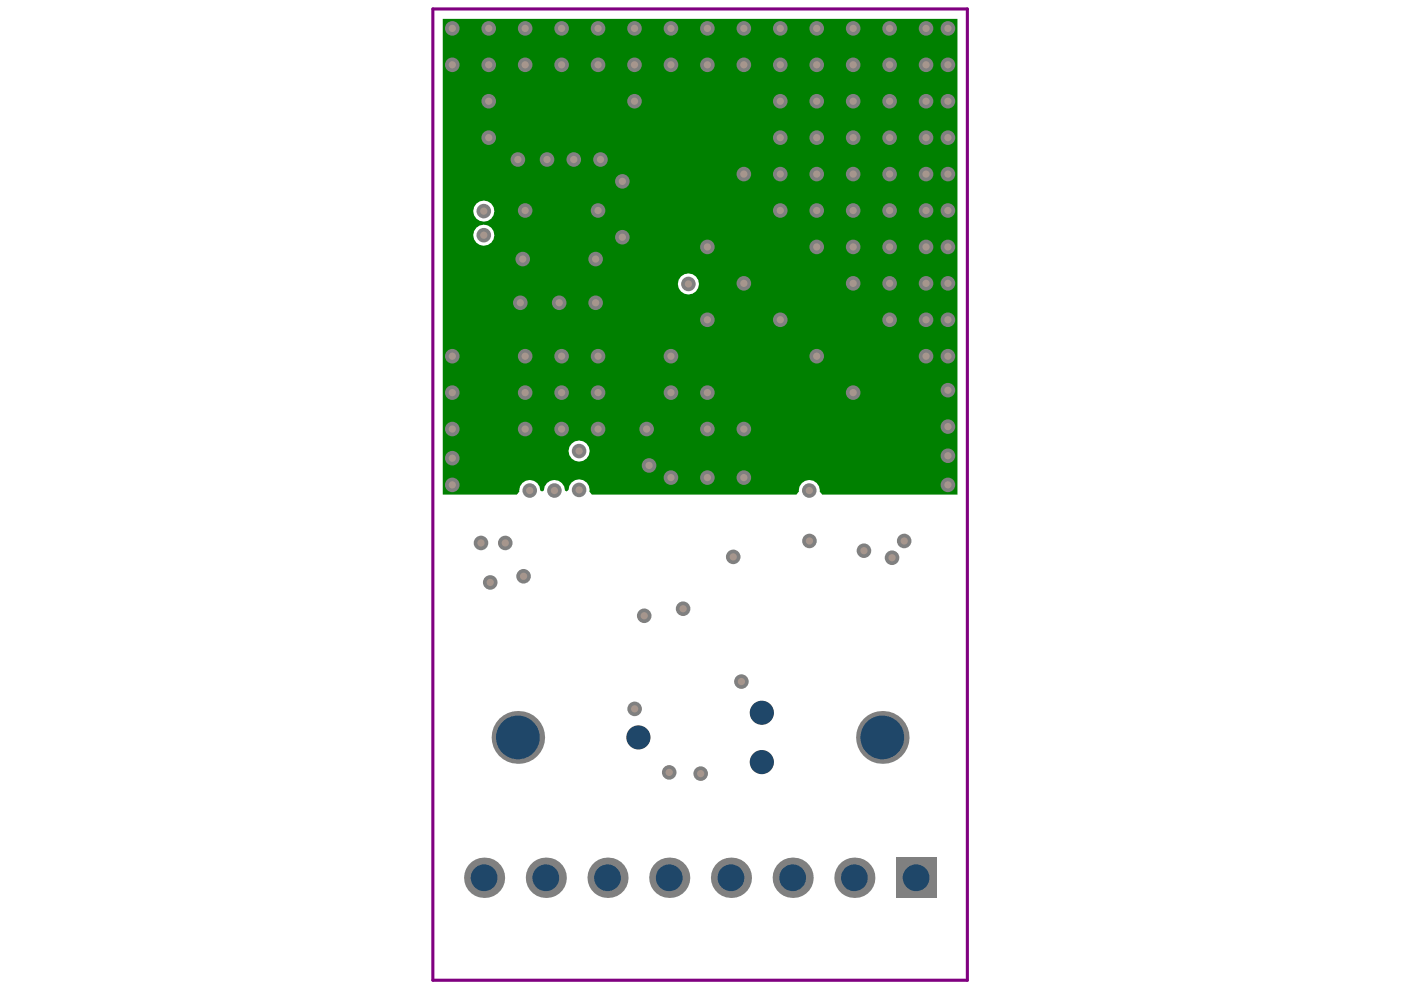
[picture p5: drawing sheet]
<svg xmlns="http://www.w3.org/2000/svg" width="297mm" height="210mm" viewBox="0 0 297 210" stroke-linecap="round" stroke-linejoin="round" font-family="sans-serif">
<path d="M93.9 4h109.1v100.9h-28.7l-.5-.7a2.21 2.21 0 0 0-2.2-2.4 2.21 2.21 0 0 0-2.2 2.4l-.6 .7h-43.3l-.5-.7a2.22 2.22 0 0 0-2.1-2.6 2.22 2.22 0 0 0-2.4 2.3l-.4 .3-.3-.2a2.24 2.24 0 0 0-2.3-2.2 2.24 2.24 0 0 0-2.2 2.2l-.4 .2-.3-.2a2.23 2.23 0 0 0-2.4-2.2 2.23 2.23 0 0 0-2.1 2.4l-.5 .7h-15.7zM100.3 44.8a2.25 2.25 0 0 0 4.5 0 2.25 2.25 0 0 0-4.5 0zM100.3 49.9a2.25 2.25 0 0 0 4.5 0 2.25 2.25 0 0 0-4.5 0zM143.7 60.2a2.25 2.25 0 0 0 4.5 0 2.25 2.25 0 0 0-4.5 0zM120.5 95.6a2.25 2.25 0 0 0 4.5 0 2.25 2.25 0 0 0-4.5 0z" fill="#008000"/>
<circle cx="95.9" cy="97.1" r="1.55" fill="#808080"/>
<circle cx="95.9" cy="97.1" r=".77" fill="#a6968d"/>
<circle cx="126.3" cy="64.2" r="1.55" fill="#808080"/>
<circle cx="126.3" cy="64.2" r=".77" fill="#a6968d"/>
<circle cx="118.6" cy="64.2" r="1.55" fill="#808080"/>
<circle cx="118.6" cy="64.2" r=".77" fill="#a6968d"/>
<circle cx="110.3" cy="64.2" r="1.55" fill="#808080"/>
<circle cx="110.3" cy="64.2" r=".77" fill="#a6968d"/>
<circle cx="132" cy="50.3" r="1.55" fill="#808080"/>
<circle cx="132" cy="50.3" r=".77" fill="#a6968d"/>
<circle cx="132" cy="38.5" r="1.55" fill="#808080"/>
<circle cx="132" cy="38.5" r=".77" fill="#a6968d"/>
<circle cx="127.3" cy="33.8" r="1.55" fill="#808080"/>
<circle cx="127.3" cy="33.8" r=".77" fill="#a6968d"/>
<circle cx="121.6" cy="33.8" r="1.55" fill="#808080"/>
<circle cx="121.6" cy="33.8" r=".77" fill="#a6968d"/>
<circle cx="116" cy="33.8" r="1.55" fill="#808080"/>
<circle cx="116" cy="33.8" r=".77" fill="#a6968d"/>
<circle cx="109.8" cy="33.8" r="1.55" fill="#808080"/>
<circle cx="109.8" cy="33.8" r=".77" fill="#a6968d"/>
<circle cx="126.3" cy="54.9" r="1.55" fill="#808080"/>
<circle cx="126.3" cy="54.9" r=".77" fill="#a6968d"/>
<circle cx="110.8" cy="54.9" r="1.55" fill="#808080"/>
<circle cx="110.8" cy="54.9" r=".77" fill="#a6968d"/>
<circle cx="95.9" cy="102.8" r="1.55" fill="#808080"/>
<circle cx="95.9" cy="102.8" r=".77" fill="#a6968d"/>
<circle cx="137.6" cy="98.7" r="1.55" fill="#808080"/>
<circle cx="137.6" cy="98.7" r=".77" fill="#a6968d"/>
<circle cx="137.1" cy="91" r="1.55" fill="#808080"/>
<circle cx="137.1" cy="91" r=".77" fill="#a6968d"/>
<circle cx="142.3" cy="101.3" r="1.55" fill="#808080"/>
<circle cx="142.3" cy="101.3" r=".77" fill="#a6968d"/>
<circle cx="150" cy="101.3" r="1.55" fill="#808080"/>
<circle cx="150" cy="101.3" r=".77" fill="#a6968d"/>
<circle cx="157.7" cy="101.3" r="1.55" fill="#808080"/>
<circle cx="157.7" cy="101.3" r=".77" fill="#a6968d"/>
<circle cx="201" cy="102.8" r="1.55" fill="#808080"/>
<circle cx="201" cy="102.8" r=".77" fill="#a6968d"/>
<circle cx="201" cy="96.6" r="1.55" fill="#808080"/>
<circle cx="201" cy="96.6" r=".77" fill="#a6968d"/>
<circle cx="201" cy="90.5" r="1.55" fill="#808080"/>
<circle cx="201" cy="90.5" r=".77" fill="#a6968d"/>
<circle cx="201" cy="82.7" r="1.55" fill="#808080"/>
<circle cx="201" cy="82.7" r=".77" fill="#a6968d"/>
<circle cx="201" cy="75.5" r="1.55" fill="#808080"/>
<circle cx="201" cy="75.5" r=".77" fill="#a6968d"/>
<circle cx="201" cy="67.8" r="1.55" fill="#808080"/>
<circle cx="201" cy="67.8" r=".77" fill="#a6968d"/>
<circle cx="201" cy="60.1" r="1.55" fill="#808080"/>
<circle cx="201" cy="60.1" r=".77" fill="#a6968d"/>
<circle cx="201" cy="52.4" r="1.55" fill="#808080"/>
<circle cx="201" cy="52.4" r=".77" fill="#a6968d"/>
<circle cx="201" cy="44.6" r="1.55" fill="#808080"/>
<circle cx="201" cy="44.6" r=".77" fill="#a6968d"/>
<circle cx="201" cy="36.9" r="1.55" fill="#808080"/>
<circle cx="201" cy="36.9" r=".77" fill="#a6968d"/>
<circle cx="201" cy="29.2" r="1.55" fill="#808080"/>
<circle cx="201" cy="29.2" r=".77" fill="#a6968d"/>
<circle cx="201" cy="21.5" r="1.55" fill="#808080"/>
<circle cx="201" cy="21.5" r=".77" fill="#a6968d"/>
<circle cx="201" cy="13.7" r="1.55" fill="#808080"/>
<circle cx="201" cy="13.7" r=".77" fill="#a6968d"/>
<circle cx="201" cy="6" r="1.55" fill="#808080"/>
<circle cx="201" cy="6" r=".77" fill="#a6968d"/>
<circle cx="196.3" cy="6" r="1.55" fill="#808080"/>
<circle cx="196.3" cy="6" r=".77" fill="#a6968d"/>
<circle cx="196.3" cy="13.7" r="1.55" fill="#808080"/>
<circle cx="196.3" cy="13.7" r=".77" fill="#a6968d"/>
<circle cx="196.3" cy="21.5" r="1.55" fill="#808080"/>
<circle cx="196.3" cy="21.5" r=".77" fill="#a6968d"/>
<circle cx="196.3" cy="29.2" r="1.55" fill="#808080"/>
<circle cx="196.3" cy="29.2" r=".77" fill="#a6968d"/>
<circle cx="196.3" cy="36.9" r="1.55" fill="#808080"/>
<circle cx="196.3" cy="36.9" r=".77" fill="#a6968d"/>
<circle cx="196.3" cy="44.6" r="1.55" fill="#808080"/>
<circle cx="196.3" cy="44.6" r=".77" fill="#a6968d"/>
<circle cx="196.3" cy="52.4" r="1.55" fill="#808080"/>
<circle cx="196.3" cy="52.4" r=".77" fill="#a6968d"/>
<circle cx="196.3" cy="60.1" r="1.55" fill="#808080"/>
<circle cx="196.3" cy="60.1" r=".77" fill="#a6968d"/>
<circle cx="196.3" cy="67.8" r="1.55" fill="#808080"/>
<circle cx="196.3" cy="67.8" r=".77" fill="#a6968d"/>
<circle cx="196.3" cy="75.5" r="1.55" fill="#808080"/>
<circle cx="196.3" cy="75.5" r=".77" fill="#a6968d"/>
<circle cx="188.6" cy="6" r="1.55" fill="#808080"/>
<circle cx="188.6" cy="6" r=".77" fill="#a6968d"/>
<circle cx="188.6" cy="13.7" r="1.55" fill="#808080"/>
<circle cx="188.6" cy="13.7" r=".77" fill="#a6968d"/>
<circle cx="188.6" cy="21.5" r="1.55" fill="#808080"/>
<circle cx="188.6" cy="21.5" r=".77" fill="#a6968d"/>
<circle cx="188.6" cy="29.2" r="1.55" fill="#808080"/>
<circle cx="188.6" cy="29.2" r=".77" fill="#a6968d"/>
<circle cx="188.6" cy="36.9" r="1.55" fill="#808080"/>
<circle cx="188.6" cy="36.9" r=".77" fill="#a6968d"/>
<circle cx="188.6" cy="44.6" r="1.55" fill="#808080"/>
<circle cx="188.6" cy="44.6" r=".77" fill="#a6968d"/>
<circle cx="188.6" cy="52.4" r="1.55" fill="#808080"/>
<circle cx="188.6" cy="52.4" r=".77" fill="#a6968d"/>
<circle cx="188.6" cy="60.1" r="1.55" fill="#808080"/>
<circle cx="188.6" cy="60.1" r=".77" fill="#a6968d"/>
<circle cx="188.6" cy="67.8" r="1.55" fill="#808080"/>
<circle cx="188.6" cy="67.8" r=".77" fill="#a6968d"/>
<circle cx="180.9" cy="6" r="1.55" fill="#808080"/>
<circle cx="180.9" cy="6" r=".77" fill="#a6968d"/>
<circle cx="180.9" cy="13.7" r="1.55" fill="#808080"/>
<circle cx="180.9" cy="13.7" r=".77" fill="#a6968d"/>
<circle cx="180.9" cy="21.5" r="1.55" fill="#808080"/>
<circle cx="180.9" cy="21.5" r=".77" fill="#a6968d"/>
<circle cx="180.9" cy="29.2" r="1.55" fill="#808080"/>
<circle cx="180.9" cy="29.2" r=".77" fill="#a6968d"/>
<circle cx="180.9" cy="36.9" r="1.55" fill="#808080"/>
<circle cx="180.9" cy="36.9" r=".77" fill="#a6968d"/>
<circle cx="180.9" cy="44.6" r="1.55" fill="#808080"/>
<circle cx="180.9" cy="44.6" r=".77" fill="#a6968d"/>
<circle cx="180.9" cy="52.4" r="1.55" fill="#808080"/>
<circle cx="180.9" cy="52.4" r=".77" fill="#a6968d"/>
<circle cx="180.9" cy="60.1" r="1.55" fill="#808080"/>
<circle cx="180.9" cy="60.1" r=".77" fill="#a6968d"/>
<circle cx="180.9" cy="83.2" r="1.55" fill="#808080"/>
<circle cx="180.9" cy="83.2" r=".77" fill="#a6968d"/>
<circle cx="173.2" cy="6" r="1.55" fill="#808080"/>
<circle cx="173.2" cy="6" r=".77" fill="#a6968d"/>
<circle cx="173.2" cy="13.7" r="1.55" fill="#808080"/>
<circle cx="173.2" cy="13.7" r=".77" fill="#a6968d"/>
<circle cx="173.2" cy="21.5" r="1.55" fill="#808080"/>
<circle cx="173.2" cy="21.5" r=".77" fill="#a6968d"/>
<circle cx="173.2" cy="29.2" r="1.55" fill="#808080"/>
<circle cx="173.2" cy="29.2" r=".77" fill="#a6968d"/>
<circle cx="173.2" cy="36.9" r="1.55" fill="#808080"/>
<circle cx="173.2" cy="36.9" r=".77" fill="#a6968d"/>
<circle cx="173.2" cy="44.6" r="1.55" fill="#808080"/>
<circle cx="173.2" cy="44.6" r=".77" fill="#a6968d"/>
<circle cx="173.2" cy="52.4" r="1.55" fill="#808080"/>
<circle cx="173.2" cy="52.4" r=".77" fill="#a6968d"/>
<circle cx="173.2" cy="75.5" r="1.55" fill="#808080"/>
<circle cx="173.2" cy="75.5" r=".77" fill="#a6968d"/>
<circle cx="165.4" cy="6" r="1.55" fill="#808080"/>
<circle cx="165.4" cy="6" r=".77" fill="#a6968d"/>
<circle cx="165.4" cy="13.7" r="1.55" fill="#808080"/>
<circle cx="165.4" cy="13.7" r=".77" fill="#a6968d"/>
<circle cx="165.4" cy="21.5" r="1.55" fill="#808080"/>
<circle cx="165.4" cy="21.5" r=".77" fill="#a6968d"/>
<circle cx="165.4" cy="29.2" r="1.55" fill="#808080"/>
<circle cx="165.4" cy="29.2" r=".77" fill="#a6968d"/>
<circle cx="165.4" cy="36.9" r="1.55" fill="#808080"/>
<circle cx="165.4" cy="36.9" r=".77" fill="#a6968d"/>
<circle cx="165.4" cy="44.6" r="1.55" fill="#808080"/>
<circle cx="165.4" cy="44.6" r=".77" fill="#a6968d"/>
<circle cx="165.4" cy="67.8" r="1.55" fill="#808080"/>
<circle cx="165.4" cy="67.8" r=".77" fill="#a6968d"/>
<circle cx="157.7" cy="6" r="1.55" fill="#808080"/>
<circle cx="157.7" cy="6" r=".77" fill="#a6968d"/>
<circle cx="157.7" cy="13.7" r="1.55" fill="#808080"/>
<circle cx="157.7" cy="13.7" r=".77" fill="#a6968d"/>
<circle cx="157.7" cy="36.9" r="1.55" fill="#808080"/>
<circle cx="157.7" cy="36.9" r=".77" fill="#a6968d"/>
<circle cx="157.7" cy="60.1" r="1.55" fill="#808080"/>
<circle cx="157.7" cy="60.1" r=".77" fill="#a6968d"/>
<circle cx="157.7" cy="91" r="1.55" fill="#808080"/>
<circle cx="157.7" cy="91" r=".77" fill="#a6968d"/>
<circle cx="150" cy="6" r="1.55" fill="#808080"/>
<circle cx="150" cy="6" r=".77" fill="#a6968d"/>
<circle cx="150" cy="13.7" r="1.55" fill="#808080"/>
<circle cx="150" cy="13.7" r=".77" fill="#a6968d"/>
<circle cx="150" cy="52.4" r="1.55" fill="#808080"/>
<circle cx="150" cy="52.4" r=".77" fill="#a6968d"/>
<circle cx="150" cy="67.8" r="1.55" fill="#808080"/>
<circle cx="150" cy="67.8" r=".77" fill="#a6968d"/>
<circle cx="150" cy="83.2" r="1.55" fill="#808080"/>
<circle cx="150" cy="83.2" r=".77" fill="#a6968d"/>
<circle cx="150" cy="91" r="1.55" fill="#808080"/>
<circle cx="150" cy="91" r=".77" fill="#a6968d"/>
<circle cx="142.3" cy="6" r="1.55" fill="#808080"/>
<circle cx="142.3" cy="6" r=".77" fill="#a6968d"/>
<circle cx="142.3" cy="13.7" r="1.55" fill="#808080"/>
<circle cx="142.3" cy="13.7" r=".77" fill="#a6968d"/>
<circle cx="142.3" cy="75.5" r="1.55" fill="#808080"/>
<circle cx="142.3" cy="75.5" r=".77" fill="#a6968d"/>
<circle cx="142.3" cy="83.2" r="1.55" fill="#808080"/>
<circle cx="142.3" cy="83.2" r=".77" fill="#a6968d"/>
<circle cx="134.5" cy="6" r="1.55" fill="#808080"/>
<circle cx="134.5" cy="6" r=".77" fill="#a6968d"/>
<circle cx="134.5" cy="13.7" r="1.55" fill="#808080"/>
<circle cx="134.5" cy="13.7" r=".77" fill="#a6968d"/>
<circle cx="134.5" cy="21.5" r="1.55" fill="#808080"/>
<circle cx="134.5" cy="21.5" r=".77" fill="#a6968d"/>
<circle cx="126.8" cy="6" r="1.55" fill="#808080"/>
<circle cx="126.8" cy="6" r=".77" fill="#a6968d"/>
<circle cx="126.8" cy="13.7" r="1.55" fill="#808080"/>
<circle cx="126.8" cy="13.7" r=".77" fill="#a6968d"/>
<circle cx="126.8" cy="44.6" r="1.55" fill="#808080"/>
<circle cx="126.8" cy="44.6" r=".77" fill="#a6968d"/>
<circle cx="126.8" cy="75.5" r="1.55" fill="#808080"/>
<circle cx="126.8" cy="75.5" r=".77" fill="#a6968d"/>
<circle cx="126.8" cy="83.2" r="1.55" fill="#808080"/>
<circle cx="126.8" cy="83.2" r=".77" fill="#a6968d"/>
<circle cx="126.8" cy="91" r="1.55" fill="#808080"/>
<circle cx="126.8" cy="91" r=".77" fill="#a6968d"/>
<circle cx="119.1" cy="6" r="1.55" fill="#808080"/>
<circle cx="119.1" cy="6" r=".77" fill="#a6968d"/>
<circle cx="119.1" cy="13.7" r="1.55" fill="#808080"/>
<circle cx="119.1" cy="13.7" r=".77" fill="#a6968d"/>
<circle cx="119.1" cy="75.5" r="1.55" fill="#808080"/>
<circle cx="119.1" cy="75.5" r=".77" fill="#a6968d"/>
<circle cx="119.1" cy="83.2" r="1.55" fill="#808080"/>
<circle cx="119.1" cy="83.2" r=".77" fill="#a6968d"/>
<circle cx="119.1" cy="91" r="1.55" fill="#808080"/>
<circle cx="119.1" cy="91" r=".77" fill="#a6968d"/>
<circle cx="111.3" cy="6" r="1.55" fill="#808080"/>
<circle cx="111.3" cy="6" r=".77" fill="#a6968d"/>
<circle cx="111.3" cy="13.7" r="1.55" fill="#808080"/>
<circle cx="111.3" cy="13.7" r=".77" fill="#a6968d"/>
<circle cx="111.3" cy="44.6" r="1.55" fill="#808080"/>
<circle cx="111.3" cy="44.6" r=".77" fill="#a6968d"/>
<circle cx="111.3" cy="75.5" r="1.55" fill="#808080"/>
<circle cx="111.3" cy="75.5" r=".77" fill="#a6968d"/>
<circle cx="111.3" cy="83.2" r="1.55" fill="#808080"/>
<circle cx="111.3" cy="83.2" r=".77" fill="#a6968d"/>
<circle cx="111.3" cy="91" r="1.55" fill="#808080"/>
<circle cx="111.3" cy="91" r=".77" fill="#a6968d"/>
<circle cx="103.6" cy="6" r="1.55" fill="#808080"/>
<circle cx="103.6" cy="6" r=".77" fill="#a6968d"/>
<circle cx="103.6" cy="13.7" r="1.55" fill="#808080"/>
<circle cx="103.6" cy="13.7" r=".77" fill="#a6968d"/>
<circle cx="103.6" cy="21.5" r="1.55" fill="#808080"/>
<circle cx="103.6" cy="21.5" r=".77" fill="#a6968d"/>
<circle cx="103.6" cy="29.2" r="1.55" fill="#808080"/>
<circle cx="103.6" cy="29.2" r=".77" fill="#a6968d"/>
<circle cx="95.9" cy="6" r="1.55" fill="#808080"/>
<circle cx="95.9" cy="6" r=".77" fill="#a6968d"/>
<circle cx="95.9" cy="13.7" r="1.55" fill="#808080"/>
<circle cx="95.9" cy="13.7" r=".77" fill="#a6968d"/>
<circle cx="95.9" cy="75.5" r="1.55" fill="#808080"/>
<circle cx="95.9" cy="75.5" r=".77" fill="#a6968d"/>
<circle cx="95.9" cy="83.2" r="1.55" fill="#808080"/>
<circle cx="95.9" cy="83.2" r=".77" fill="#a6968d"/>
<circle cx="95.9" cy="91" r="1.55" fill="#808080"/>
<circle cx="95.9" cy="91" r=".77" fill="#a6968d"/>
<circle cx="102.6" cy="49.9" r="1.55" fill="#808080"/>
<circle cx="102.6" cy="49.9" r=".77" fill="#a6968d"/>
<circle cx="102.6" cy="44.8" r="1.55" fill="#808080"/>
<circle cx="102.6" cy="44.8" r=".77" fill="#a6968d"/>
<circle cx="144.8" cy="129.1" r="1.55" fill="#808080"/>
<circle cx="144.8" cy="129.1" r=".77" fill="#a6968d"/>
<circle cx="136.6" cy="130.6" r="1.55" fill="#808080"/>
<circle cx="136.6" cy="130.6" r=".77" fill="#a6968d"/>
<circle cx="157.2" cy="144.5" r="1.55" fill="#808080"/>
<circle cx="157.2" cy="144.5" r=".77" fill="#a6968d"/>
<circle cx="183.2" cy="116.8" r="1.55" fill="#808080"/>
<circle cx="183.2" cy="116.8" r=".77" fill="#a6968d"/>
<circle cx="171.6" cy="104" r="1.55" fill="#808080"/>
<circle cx="171.6" cy="104" r=".77" fill="#a6968d"/>
<circle cx="146" cy="60.2" r="1.55" fill="#808080"/>
<circle cx="146" cy="60.2" r=".77" fill="#a6968d"/>
<circle cx="112.3" cy="104" r="1.55" fill="#808080"/>
<circle cx="112.3" cy="104" r=".77" fill="#a6968d"/>
<circle cx="117.5" cy="104" r="1.55" fill="#808080"/>
<circle cx="117.5" cy="104" r=".77" fill="#a6968d"/>
<circle cx="122.8" cy="103.9" r="1.55" fill="#808080"/>
<circle cx="122.8" cy="103.9" r=".77" fill="#a6968d"/>
<circle cx="122.8" cy="95.6" r="1.55" fill="#808080"/>
<circle cx="122.8" cy="95.6" r=".77" fill="#a6968d"/>
<circle cx="103.9" cy="123.5" r="1.55" fill="#808080"/>
<circle cx="103.9" cy="123.5" r=".77" fill="#a6968d"/>
<circle cx="141.9" cy="163.8" r="1.55" fill="#808080"/>
<circle cx="141.9" cy="163.8" r=".77" fill="#a6968d"/>
<circle cx="107.1" cy="115.1" r="1.55" fill="#808080"/>
<circle cx="107.1" cy="115.1" r=".77" fill="#a6968d"/>
<circle cx="102" cy="115.1" r="1.55" fill="#808080"/>
<circle cx="102" cy="115.1" r=".77" fill="#a6968d"/>
<circle cx="111" cy="122.2" r="1.55" fill="#808080"/>
<circle cx="111" cy="122.2" r=".77" fill="#a6968d"/>
<circle cx="148.6" cy="164" r="1.55" fill="#808080"/>
<circle cx="148.6" cy="164" r=".77" fill="#a6968d"/>
<circle cx="134.6" cy="150.3" r="1.55" fill="#808080"/>
<circle cx="134.6" cy="150.3" r=".77" fill="#a6968d"/>
<circle cx="155.5" cy="118.1" r="1.55" fill="#808080"/>
<circle cx="155.5" cy="118.1" r=".77" fill="#a6968d"/>
<circle cx="189.1" cy="118.3" r="1.55" fill="#808080"/>
<circle cx="189.1" cy="118.3" r=".77" fill="#a6968d"/>
<circle cx="171.6" cy="114.7" r="1.55" fill="#808080"/>
<circle cx="171.6" cy="114.7" r=".77" fill="#a6968d"/>
<circle cx="191.7" cy="114.7" r="1.55" fill="#808080"/>
<circle cx="191.7" cy="114.7" r=".77" fill="#a6968d"/>
<circle cx="115.7" cy="186.1" r="4.3" fill="#808080"/>
<circle cx="115.7" cy="186.1" r="2.83" fill="#1f4769"/>
<circle cx="128.8" cy="186.1" r="4.3" fill="#808080"/>
<circle cx="128.8" cy="186.1" r="2.83" fill="#1f4769"/>
<circle cx="102.6" cy="186.1" r="4.3" fill="#808080"/>
<circle cx="102.6" cy="186.1" r="2.83" fill="#1f4769"/>
<circle cx="109.8" cy="156.4" r="5.6" fill="#808080"/>
<circle cx="109.8" cy="156.4" r="4.6" fill="#1f4769"/>
<circle cx="161.5" cy="161.6" r="2.33" fill="#808080"/>
<circle cx="161.5" cy="161.6" r="2.56" fill="#1f4769"/>
<circle cx="181.1" cy="186.1" r="4.3" fill="#808080"/>
<circle cx="181.1" cy="186.1" r="2.83" fill="#1f4769"/>
<path d="M190 181.9h8.5v8.5h-8.5z" fill-rule="evenodd" fill="#808080"/>
<circle cx="194.2" cy="186.1" r="2.83" fill="#1f4769"/>
<circle cx="187.1" cy="156.4" r="5.6" fill="#808080"/>
<circle cx="187.1" cy="156.4" r="4.6" fill="#1f4769"/>
<circle cx="161.5" cy="151.1" r="2.33" fill="#808080"/>
<circle cx="161.5" cy="151.1" r="2.56" fill="#1f4769"/>
<circle cx="135.4" cy="156.4" r="2.33" fill="#808080"/>
<circle cx="135.4" cy="156.4" r="2.56" fill="#1f4769"/>
<circle cx="141.9" cy="186.1" r="4.3" fill="#808080"/>
<circle cx="141.9" cy="186.1" r="2.83" fill="#1f4769"/>
<circle cx="155" cy="186.1" r="4.3" fill="#808080"/>
<circle cx="155" cy="186.1" r="2.83" fill="#1f4769"/>
<circle cx="168.1" cy="186.1" r="4.3" fill="#808080"/>
<circle cx="168.1" cy="186.1" r="2.83" fill="#1f4769"/>
<path d="M91.8 1.9h113.3v205.9h-113.3z" fill="none" stroke="#800080" stroke-width=".66"/>
</svg>
